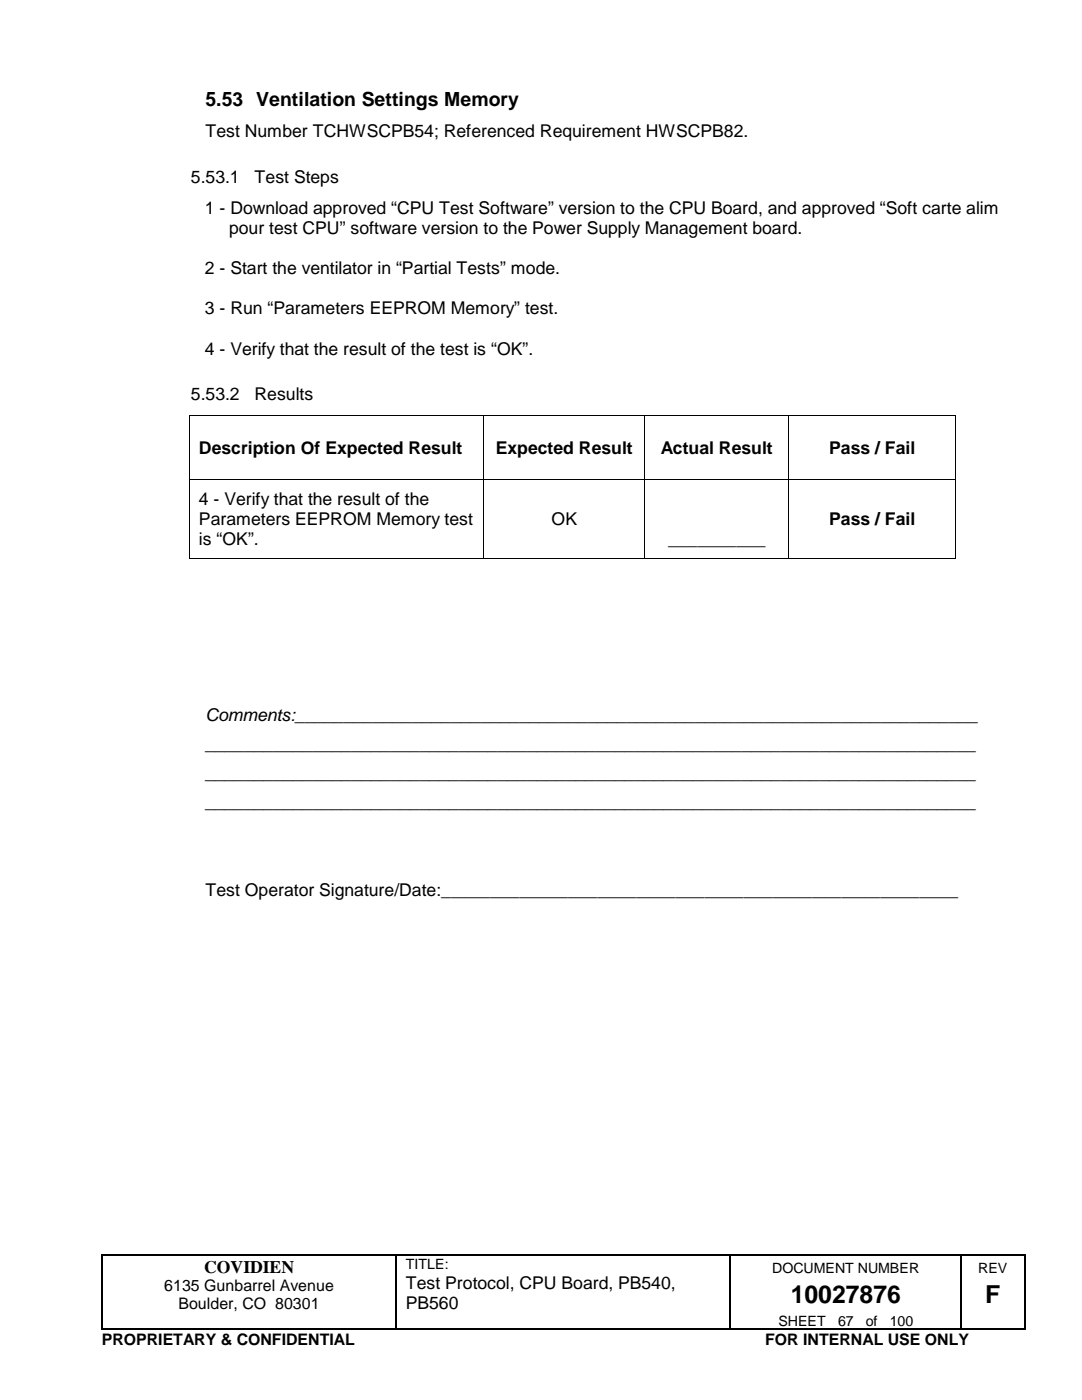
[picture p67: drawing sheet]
<svg xmlns="http://www.w3.org/2000/svg" width="216mm" height="279mm" viewBox="0 0 216 279" stroke-linecap="round" stroke-linejoin="round" font-family="sans-serif">
<defs><g id="words">
<g font-size="4.9">
<text x="157.8" y="260.1">10027876</text>
<text x="196.6" y="260.1">F</text>
</g>
<text font-size="3.9" x="41" y="21.1">5.53 Ventilation Settings Memory</text>
<g font-size="3.5">
<text x="41" y="27.4">Test Number TCHWSCPB54; Referenced Requirement HWSCPB82.</text>
<text x="38.1" y="36.5">5.53.1</text>
<text x="50.8" y="36.5">Test Steps</text>
<text x="40.9" y="42.6">1 - Download approved “CPU Test Software” version to the CPU Board, and approved “Soft carte alim</text>
<text x="45.7" y="46.7">pour test CPU” software version to the Power Supply Management board.</text>
<text x="40.9" y="54.7">2 - Start the ventilator in “Partial Tests” mode.</text>
<text x="40.9" y="62.7">3 - Run “Parameters EEPROM Memory” test.</text>
<text x="40.9" y="70.8">4 - Verify that the result of the test is “OK”.</text>
<text x="38.1" y="79.9">5.53.2</text>
<text x="50.8" y="79.9">Results</text>
<text x="39.7" y="90.6">Description Of Expected Result</text>
<text x="98.9" y="90.6">Expected Result</text>
<text x="131.9" y="90.6">Actual Result</text>
<text x="165.5" y="90.6">Pass / Fail</text>
<text x="39.7" y="100.8">4 - Verify that the result of the</text>
<text x="39.7" y="104.8">Parameters EEPROM Memory test</text>
<text x="110.1" y="104.8">OK</text>
<text x="165.5" y="104.9">Pass / Fail</text>
<text x="39.7" y="108.8">is “OK”.</text>
<text x="133.3" y="108.8">__________</text>
<text x="41" y="143.8">Comments:______________________________________________________________________</text>
<text x="41" y="149.6">_______________________________________________________________________________</text>
<text x="41" y="155.5">_______________________________________________________________________________</text>
<text x="41" y="161.3">_______________________________________________________________________________</text>
<text x="41" y="178.8">Test Operator Signature/Date:_____________________________________________________</text>
<text x="40.7" y="254">COVIDIEN</text>
<text x="81" y="257.2">Test Protocol, CPU Board, PB540,</text>
<text x="81" y="261.2">PB560</text>
</g>
<g font-size="3.2">
<text x="32.8" y="257.7">6135 Gunbarrel Avenue</text>
<text x="35.6" y="261.3">Boulder, CO 80301</text>
<text x="20.3" y="268.5">PROPRIETARY &amp; CONFIDENTIAL</text>
<text x="152.7" y="268.5">FOR INTERNAL USE ONLY</text>
</g>
<g font-size="2.8">
<text x="81" y="253.3">TITLE:</text>
<text x="154.1" y="254">DOCUMENT NUMBER</text>
<text x="195.2" y="254">REV</text>
<text x="155.3" y="264.5">SHEET</text>
<text x="167.2" y="264.5">67</text>
<text x="172.8" y="264.5">of</text>
<text x="177.5" y="264.5">100</text>
</g>
</g></defs>
<g fill="#000">
<path d="M37.7 82.8h.2v.1h-.2zM37.7 95.6h.2v.2h-.2zM96.4 82.8h.2v.1h-.2zM96.4 95.6h.2v.2h-.2zM128.6 82.8h.2v.1h-.2zM128.6 95.6h.2v.2h-.2zM157.3 82.8h.2v.1h-.2zM157.3 95.6h.2v.2h-.2zM190.6 82.8h.2v.1h-.2zM190.6 95.6h.2v.2h-.2zM37.7 111.4h.2v.1h-.2zM96.4 111.4h.2v.1h-.2z"/>
<path d="M128.6 111.4h.2v.1h-.2zM157.3 111.4h.2v.1h-.2zM190.6 111.4h.2v.1h-.2zM20.2 250.4h.2v.3h-.2zM79 250.4h.2v.3h-.2zM145.6 250.4h.3v.3h-.3zM191.6 250.4h.3v.3h-.3zM204.3 250.4h.3v.3h-.3zM20.2 265.2h.2v.2h-.2zM79 265.2h.2v.2h-.2zM145.6 265.2h.3v.2h-.3zM191.6 265.2h.3v.2h-.3z"/>
<path d="M204.3 265.2h.3v.2h-.3z"/>
</g>
<g fill="none" stroke="#000" stroke-width=".25">
<path d="M20.3 250.7v14.5M20.4 250.5h58.5M79.1 250.7v14.5M79.2 250.5h66.4M145.8 250.7v14.5M145.9 250.5h45.7M191.8 250.7v14.5M191.9 250.5h12.4M204.5 250.7v14.5M20.4 265.3h58.5M79.2 265.3h66.4M145.9 265.3h45.7"/>
<path d="M191.9 265.3h12.4"/>
</g>
<g fill="none" stroke="#000" stroke-width=".2">
<path d="M37.8 82.9v12.7M37.8 95.8v15.6M37.9 82.8h58.5M37.9 95.7h58.5M96.5 82.9v12.7M96.5 95.8v15.6M96.6 82.8h32M96.6 95.7h32M128.7 82.9v12.7M128.7 95.8v15.6M128.8 82.8h28.5M128.8 95.7h28.5"/>
<path d="M157.4 82.9v12.7M157.4 95.8v15.6M157.5 82.8h33.1M157.5 95.7h33.1M190.7 82.9v12.7M190.7 95.8v15.6M37.9 111.5h58.5M96.6 111.5h32M128.8 111.5h28.5M157.5 111.5h33.1"/>
</g>
<use href="#words"/>
</svg>
